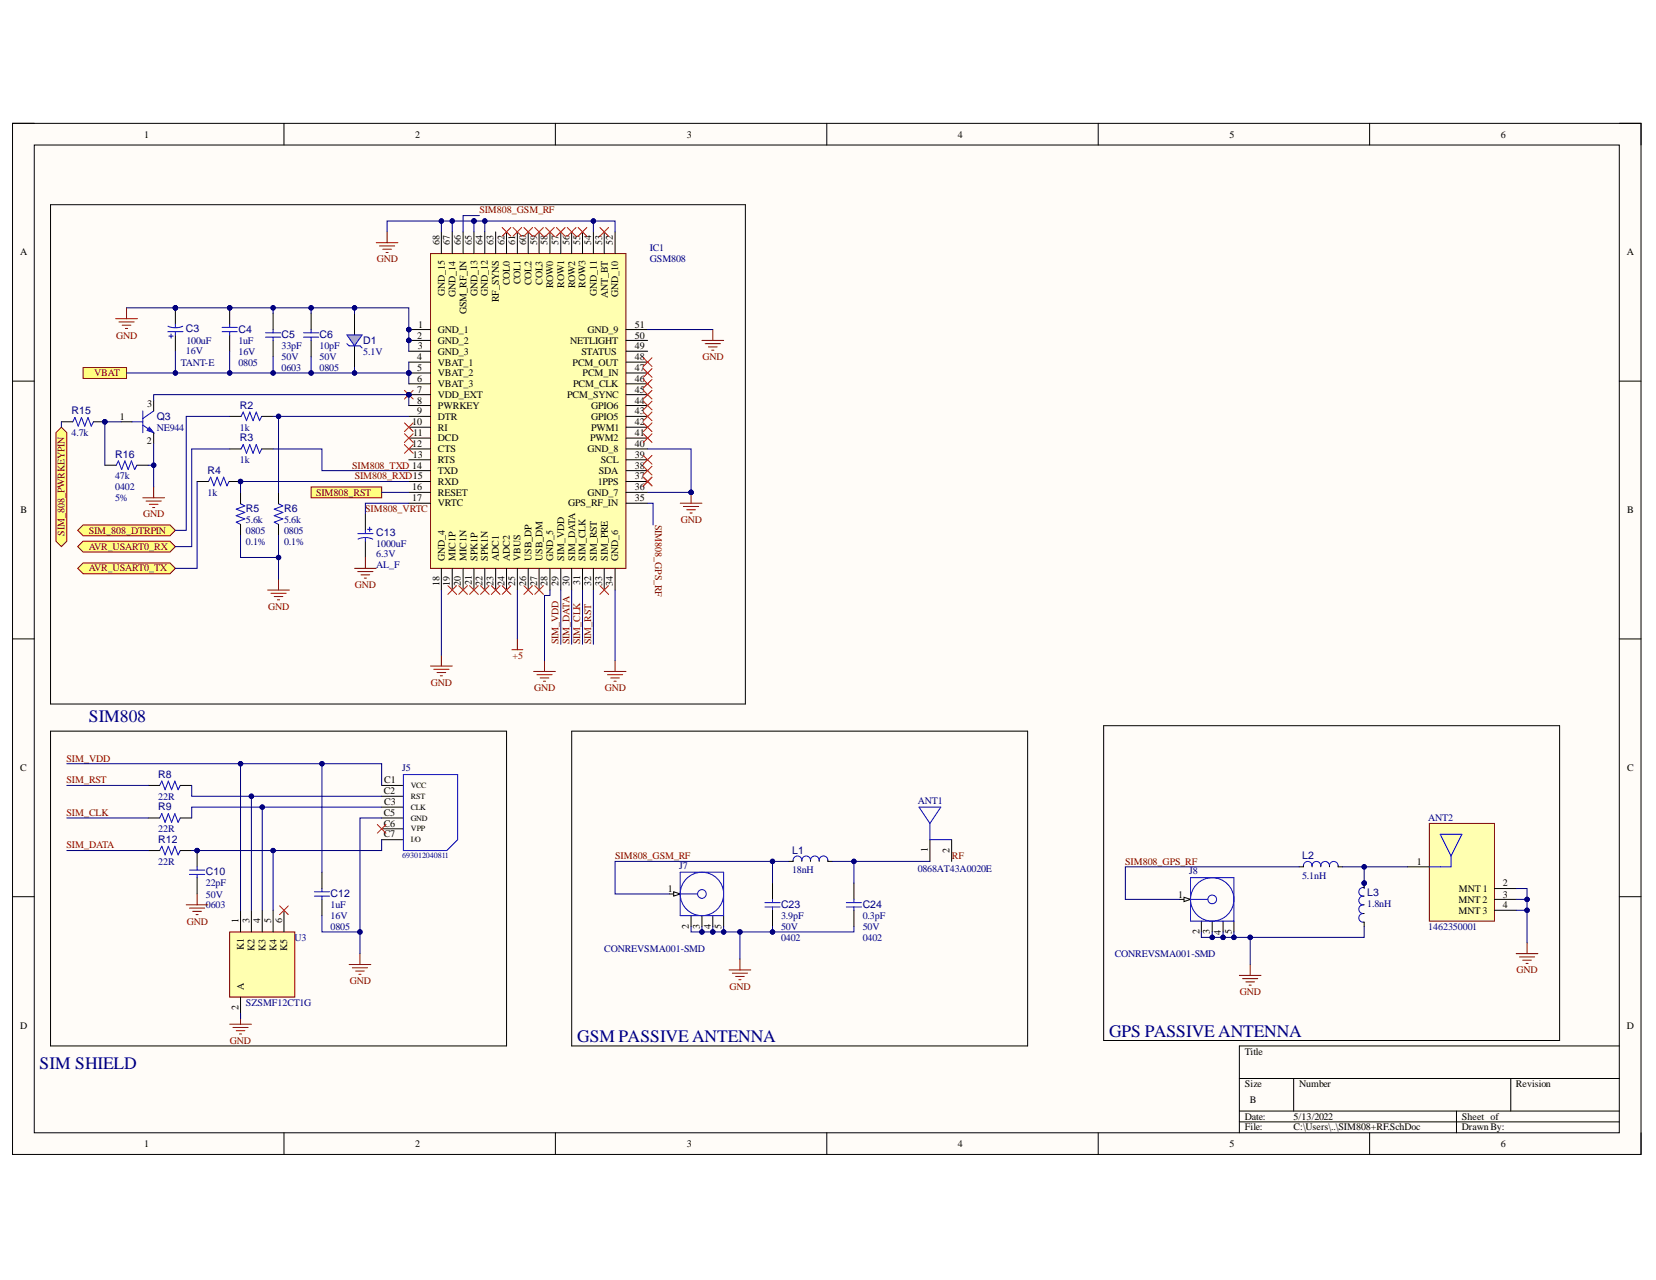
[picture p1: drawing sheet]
<svg xmlns="http://www.w3.org/2000/svg" width="279mm" height="216mm" viewBox="0 0 279 216" stroke-linecap="round" stroke-linejoin="round" font-family="sans-serif">
<defs><g id="words">
<g font-size="3" fill="#000080">
<text x="15" y="121.7">SIM808</text>
<text x="97.4" y="175.8">GSM PASSIVE ANTENNA</text>
<text x="187.1" y="174.9">GPS PASSIVE ANTENNA</text>
<text x="6.7" y="180.4">SIM SHIELD</text>
</g>
<g font-size="1.8" fill="#000080">
<text x="31.4" y="55.9">C3</text>
<text x="40.2" y="56.1">C4</text>
<text x="47.5" y="57">C5</text>
<text x="53.9" y="57">C6</text>
<text x="61.3" y="57.9">D1</text>
<text x="12.1" y="69.9">R15</text>
<text x="26.5" y="70.8">Q3</text>
<text x="40.5" y="68.9">R2</text>
<text x="19.4" y="77.2">R16</text>
<text x="40.5" y="74.4">R3</text>
<text x="35" y="79.9">R4</text>
<text x="41.5" y="86.4">R5</text>
<text x="47.9" y="86.4">R6</text>
<text x="63.5" y="90.4">C13</text>
<text x="26.7" y="131.2">R8</text>
<text x="26.7" y="136.7">R9</text>
<text x="26.7" y="142.2">R12</text>
<text x="34.7" y="147.7">C10</text>
<text x="133.6" y="144">L1</text>
<text x="219.7" y="144.9">L2</text>
<text x="55.8" y="151.3">C12</text>
<text x="131.8" y="153.2">C23</text>
<text x="145.6" y="153.2">C24</text>
<text x="230.7" y="151.1">L3</text>
</g>
<g font-size="1.7">
<text x="24.3" y="23.2">1</text>
<text x="70.1" y="23.2">2</text>
<text x="115.9" y="23.2">3</text>
<text x="161.6" y="23.2">4</text>
<text x="207.4" y="23.2">5</text>
<text x="253.2" y="23.2">6</text>
<text x="74.1" y="41.3" transform="rotate(-90 74.1 41.3)">68</text>
<text x="75.9" y="41.3" transform="rotate(-90 75.9 41.3)">67</text>
<text x="77.8" y="41.3" transform="rotate(-90 77.8 41.3)">66</text>
<text x="79.6" y="41.3" transform="rotate(-90 79.6 41.3)">65</text>
<text x="81.4" y="41.3" transform="rotate(-90 81.4 41.3)">64</text>
<text x="83.3" y="41.3" transform="rotate(-90 83.3 41.3)">63</text>
<text x="85.1" y="41.3" transform="rotate(-90 85.1 41.3)">62</text>
<text x="86.9" y="41.3" transform="rotate(-90 86.9 41.3)">61</text>
<text x="88.8" y="41.3" transform="rotate(-90 88.8 41.3)">60</text>
<text x="90.6" y="41.3" transform="rotate(-90 90.6 41.3)">59</text>
<text x="92.4" y="41.3" transform="rotate(-90 92.4 41.3)">58</text>
<text x="94.2" y="41.3" transform="rotate(-90 94.2 41.3)">57</text>
<text x="96.1" y="41.3" transform="rotate(-90 96.1 41.3)">56</text>
<text x="97.9" y="41.3" transform="rotate(-90 97.9 41.3)">55</text>
<text x="99.7" y="41.3" transform="rotate(-90 99.7 41.3)">54</text>
<text x="101.6" y="41.3" transform="rotate(-90 101.6 41.3)">53</text>
<text x="103.4" y="41.3" transform="rotate(-90 103.4 41.3)">52</text>
<text x="3.4" y="43.1">A</text>
<text x="87.8" y="48" transform="rotate(-90 87.8 48)">COL1</text>
<text x="274.5" y="43.1">A</text>
<text x="75.1" y="50" transform="rotate(-90 75.1 50)">GND_15</text>
<text x="76.8" y="50.1" transform="rotate(-90 76.8 50.1)">GND_14</text>
<text x="78.7" y="53" transform="rotate(-90 78.7 53)">GSM_RF_IN</text>
<text x="80.6" y="50" transform="rotate(-90 80.6 50)">GND_13</text>
<text x="82.3" y="50" transform="rotate(-90 82.3 50)">GND_12</text>
<text x="84.2" y="51" transform="rotate(-90 84.2 51)">RF_SYNS</text>
<text x="86" y="48.1" transform="rotate(-90 86 48.1)">COL0</text>
<text x="89.7" y="48.1" transform="rotate(-90 89.7 48.1)">COL2</text>
<text x="91.5" y="48.1" transform="rotate(-90 91.5 48.1)">COL3</text>
<text x="93.3" y="48.7" transform="rotate(-90 93.3 48.7)">ROW0</text>
<text x="95.2" y="48.6" transform="rotate(-90 95.2 48.6)">ROW1</text>
<text x="97" y="48.7" transform="rotate(-90 97 48.7)">ROW2</text>
<text x="98.8" y="48.6" transform="rotate(-90 98.8 48.6)">ROW3</text>
<text x="100.7" y="49.9" transform="rotate(-90 100.7 49.9)">GND_11</text>
<text x="102.5" y="50.3" transform="rotate(-90 102.5 50.3)">ANT_BT</text>
<text x="104.3" y="50.1" transform="rotate(-90 104.3 50.1)">GND_10</text>
<text x="70.4" y="57.1">2</text>
<text x="70.5" y="58.9">3</text>
<text x="70.6" y="55.2">1</text>
<text x="73.9" y="56.2">GND_1</text>
<text x="73.9" y="57.9">GND_2</text>
<text x="73.9" y="59.8">GND_3</text>
<text x="96.2" y="57.9">NETLIGHT</text>
<text x="98.1" y="59.8">STATUS</text>
<text x="99.1" y="56.2">GND_9</text>
<text x="107.1" y="58.9">49</text>
<text x="107.1" y="57.1">50</text>
<text x="107.1" y="55.2">51</text>
<text x="70.4" y="60.7">4</text>
<text x="70.4" y="62.6">5</text>
<text x="70.4" y="64.4">6</text>
<text x="73.9" y="61.7">VBAT_1</text>
<text x="73.9" y="63.4">VBAT_2</text>
<text x="73.9" y="65.3">VBAT_3</text>
<text x="96.6" y="61.7">PCM_OUT</text>
<text x="96.7" y="65.3">PCM_CLK</text>
<text x="98.3" y="63.4">PCM_IN</text>
<text x="107.1" y="64.4">46</text>
<text x="107.1" y="62.6">47</text>
<text x="107.1" y="60.7">48</text>
<text x="20.2" y="70.8">1</text>
<text x="24.9" y="68.6">3</text>
<text x="69.6" y="71.7">10</text>
<text x="70.4" y="66.2">7</text>
<text x="70.4" y="68.1">8</text>
<text x="70.4" y="69.9">9</text>
<text x="73.9" y="67.2">VDD_EXT</text>
<text x="73.9" y="68.9">PWRKEY</text>
<text x="73.9" y="70.8">DTR</text>
<text x="95.7" y="67.2">PCM_SYNC</text>
<text x="99.7" y="70.8">GPIO5</text>
<text x="99.7" y="68.9">GPIO6</text>
<text x="107.1" y="71.7">42</text>
<text x="107.1" y="69.9">43</text>
<text x="107.1" y="68.1">44</text>
<text x="107.1" y="66.2">45</text>
<text x="24.8" y="74.8">2</text>
<text x="69.6" y="75.4">12</text>
<text x="69.6" y="77.2">13</text>
<text x="69.7" y="73.6">11</text>
<text x="73.9" y="72.6">RI</text>
<text x="73.9" y="74.4">DCD</text>
<text x="73.9" y="76.3">CTS</text>
<text x="99.1" y="76.3">GND_8</text>
<text x="99.6" y="74.4">PWM2</text>
<text x="99.7" y="72.6">PWM1</text>
<text x="107.1" y="77.2">39</text>
<text x="107.1" y="75.4">40</text>
<text x="107.1" y="73.6">41</text>
<text x="69.6" y="82.7">16</text>
<text x="73.9" y="78.1">RTS</text>
<text x="73.9" y="79.9">TXD</text>
<text x="73.9" y="81.8">RXD</text>
<text x="73.9" y="83.6">RESET</text>
<text x="99.1" y="83.6">GND_7</text>
<text x="100.8" y="81.8">1PPS</text>
<text x="101" y="79.9">SDA</text>
<text x="101.3" y="78.1">SCL</text>
<text x="107.1" y="82.7">36</text>
<text x="107.1" y="80.8">37</text>
<text x="107.1" y="79.1">38</text>
<text x="3.5" y="86.6">B</text>
<text x="69.6" y="84.6">17</text>
<text x="73.9" y="85.4">VRTC</text>
<text x="95.9" y="85.4">GPS_RF_IN</text>
<text x="107.1" y="84.6">35</text>
<text x="274.5" y="86.6">B</text>
<text x="75.1" y="94.6" transform="rotate(-90 75.1 94.6)">GND_4</text>
<text x="76.8" y="94.6" transform="rotate(-90 76.8 94.6)">MIC1P</text>
<text x="78.7" y="94.6" transform="rotate(-90 78.7 94.6)">MIC1N</text>
<text x="80.6" y="94.6" transform="rotate(-90 80.6 94.6)">SPK1P</text>
<text x="82.3" y="94.6" transform="rotate(-90 82.3 94.6)">SPK1N</text>
<text x="84.2" y="94.6" transform="rotate(-90 84.2 94.6)">ADC1</text>
<text x="86" y="94.6" transform="rotate(-90 86 94.6)">ADC2</text>
<text x="87.8" y="94.6" transform="rotate(-90 87.8 94.6)">VBUS</text>
<text x="89.7" y="94.6" transform="rotate(-90 89.7 94.6)">USB_DP</text>
<text x="91.5" y="94.6" transform="rotate(-90 91.5 94.6)">USB_DM</text>
<text x="93.3" y="94.6" transform="rotate(-90 93.3 94.6)">GND_5</text>
<text x="95.2" y="94.6" transform="rotate(-90 95.2 94.6)">SIM_VDD</text>
<text x="97" y="94.6" transform="rotate(-90 97 94.6)">SIM_DATA</text>
<text x="98.8" y="94.6" transform="rotate(-90 98.8 94.6)">SIM_CLK</text>
<text x="100.7" y="94.6" transform="rotate(-90 100.7 94.6)">SIM_RST</text>
<text x="102.5" y="94.6" transform="rotate(-90 102.5 94.6)">SIM_PRE</text>
<text x="104.3" y="94.6" transform="rotate(-90 104.3 94.6)">GND_6</text>
<text x="74.1" y="98.9" transform="rotate(-90 74.1 98.9)">18</text>
<text x="75.9" y="98.9" transform="rotate(-90 75.9 98.9)">19</text>
<text x="77.8" y="98.9" transform="rotate(-90 77.8 98.9)">20</text>
<text x="79.6" y="98.8" transform="rotate(-90 79.6 98.8)">21</text>
<text x="81.4" y="98.9" transform="rotate(-90 81.4 98.9)">22</text>
<text x="83.3" y="98.8" transform="rotate(-90 83.3 98.8)">23</text>
<text x="85.1" y="98.9" transform="rotate(-90 85.1 98.9)">24</text>
<text x="86.9" y="98.8" transform="rotate(-90 86.9 98.8)">25</text>
<text x="88.8" y="98.9" transform="rotate(-90 88.8 98.9)">26</text>
<text x="90.6" y="98.9" transform="rotate(-90 90.6 98.9)">27</text>
<text x="92.4" y="98.9" transform="rotate(-90 92.4 98.9)">28</text>
<text x="94.2" y="98.9" transform="rotate(-90 94.2 98.9)">29</text>
<text x="96.1" y="98.9" transform="rotate(-90 96.1 98.9)">30</text>
<text x="97.9" y="98.8" transform="rotate(-90 97.9 98.8)">31</text>
<text x="99.7" y="98.9" transform="rotate(-90 99.7 98.9)">32</text>
<text x="101.6" y="98.8" transform="rotate(-90 101.6 98.8)">33</text>
<text x="103.4" y="98.9" transform="rotate(-90 103.4 98.9)">34</text>
<text x="3.4" y="130.1">C</text>
<text x="274.5" y="130.1">C</text>
<text x="64.7" y="134">C2</text>
<text x="64.7" y="137.6">C5</text>
<text x="64.8" y="132.1">C1</text>
<text x="64.8" y="135.8">C3</text>
<text x="64.7" y="139.5">C6</text>
<text x="64.7" y="141.2">C7</text>
<text x="156.5" y="143.7" transform="rotate(-90 156.5 143.7)">1</text>
<text x="160.2" y="143.9" transform="rotate(-90 160.2 143.9)">2</text>
<text x="239" y="145.9">1</text>
<text x="253.6" y="149.5">2</text>
<text x="40.2" y="155.7" transform="rotate(-90 40.2 155.7)">1</text>
<text x="42.1" y="155.7" transform="rotate(-90 42.1 155.7)">3</text>
<text x="43.9" y="155.7" transform="rotate(-90 43.9 155.7)">4</text>
<text x="45.7" y="155.7" transform="rotate(-90 45.7 155.7)">5</text>
<text x="47.6" y="155.7" transform="rotate(-90 47.6 155.7)">6</text>
<text x="112.7" y="150.5">1</text>
<text x="198.8" y="151.4">1</text>
<text x="246.1" y="152.2">MNT 2</text>
<text x="246.1" y="154.1">MNT 3</text>
<text x="246.1" y="150.5">MNT 1</text>
<text x="253.6" y="151.4">3</text>
<text x="253.6" y="153.2">4</text>
<text x="41.2" y="160.3" transform="rotate(-90 41.2 160.3)">K1</text>
<text x="42.9" y="160.4" transform="rotate(-90 42.9 160.4)">K2</text>
<text x="44.8" y="160.3" transform="rotate(-90 44.8 160.3)">K3</text>
<text x="46.7" y="160.4" transform="rotate(-90 46.7 160.4)">K4</text>
<text x="48.4" y="160.4" transform="rotate(-90 48.4 160.4)">K5</text>
<text x="116.2" y="156.7" transform="rotate(-90 116.2 156.7)">2</text>
<text x="118.1" y="156.6" transform="rotate(-90 118.1 156.6)">3</text>
<text x="119.9" y="156.7" transform="rotate(-90 119.9 156.7)">4</text>
<text x="121.7" y="156.6" transform="rotate(-90 121.7 156.6)">5</text>
<text x="202.4" y="157.6" transform="rotate(-90 202.4 157.6)">2</text>
<text x="204.1" y="157.6" transform="rotate(-90 204.1 157.6)">3</text>
<text x="206" y="157.6" transform="rotate(-90 206 157.6)">4</text>
<text x="207.8" y="157.6" transform="rotate(-90 207.8 157.6)">5</text>
<text x="41.2" y="166.9" transform="rotate(-90 41.2 166.9)">A</text>
<text x="3.4" y="173.5">D</text>
<text x="40.2" y="170.4" transform="rotate(-90 40.2 170.4)">2</text>
<text x="274.5" y="173.5">D</text>
<text x="210" y="177.9">Title</text>
<text x="210" y="183.4">Size</text>
<text x="219.2" y="183.4">Number</text>
<text x="255.8" y="183.4">Revision</text>
<text x="210" y="188.9">Date:</text>
<text x="210" y="190.7">File:</text>
<text x="210.9" y="186.1">B</text>
<text x="218.2" y="188.9">5/13/2022</text>
<text x="218.2" y="190.7">C:\Users\..\SIM808+RF.SchDoc</text>
<text x="246.6" y="188.9">Sheet of</text>
<text x="246.6" y="190.7">DrawnBy:</text>
<text x="24.3" y="193.5">1</text>
<text x="70.1" y="193.5">2</text>
<text x="115.9" y="193.5">3</text>
<text x="161.6" y="193.5">4</text>
<text x="207.4" y="193.5">5</text>
<text x="253.2" y="193.5">6</text>
</g>
<g font-size="1.7" fill="#800000">
<text x="80.9" y="36">SIM808_GSM_RF</text>
<text x="63.6" y="44.3">GND</text>
<text x="19.6" y="57.1">GND</text>
<text x="15.9" y="63.4">VBAT</text>
<text x="118.5" y="60.7">GND</text>
<text x="53.3" y="83.6">SIM808_RST</text>
<text x="59.4" y="79.1">SIM808_TXD 14</text>
<text x="59.8" y="80.8">SIM808_RXD15</text>
<text x="24.2" y="87.3">GND</text>
<text x="61.6" y="86.3">SIM808_VRTC</text>
<text x="110.6" y="88.5" transform="rotate(90 110.6 88.5)">SIM808_GPS_RF</text>
<text x="114.9" y="88.2">GND</text>
<text x="10.9" y="90.4" transform="rotate(-90 10.9 90.4)">SIM_808_PWRKEYPIN</text>
<text x="15" y="90.1">SIM_808_DTRPIN</text>
<text x="15" y="92.8">AVR_USART0_RX</text>
<text x="15" y="96.4">AVR_USART0_TX</text>
<text x="59.8" y="99.2">GND</text>
<text x="45.2" y="102.8">GND</text>
<text x="86.5" y="111.1">+5</text>
<text x="94.2" y="108.6" transform="rotate(-90 94.2 108.6)">SIM_VDD</text>
<text x="96.1" y="108.6" transform="rotate(-90 96.1 108.6)">SIM_DATA</text>
<text x="97.9" y="108.6" transform="rotate(-90 97.9 108.6)">SIM_CLK</text>
<text x="99.7" y="108.6" transform="rotate(-90 99.7 108.6)">SIM_RST</text>
<text x="72.7" y="115.6">GND</text>
<text x="90.1" y="116.6">GND</text>
<text x="102" y="116.6">GND</text>
<text x="11.2" y="128.5">SIM_VDD</text>
<text x="11.2" y="132.1">SIM_RST</text>
<text x="11.2" y="137.6">SIM_CLK</text>
<text x="11.2" y="143.1">SIM_DATA</text>
<text x="103.8" y="145">SIM808_GSM_RF</text>
<text x="160.6" y="145">RF</text>
<text x="189.8" y="145.9">SIM808_GPS_RF</text>
<text x="31.5" y="155.9">GND</text>
<text x="59" y="166">GND</text>
<text x="123.1" y="166.9">GND</text>
<text x="209.2" y="167.9">GND</text>
<text x="255.9" y="164.1">GND</text>
<text x="38.8" y="176.1">GND</text>
</g>
<g font-size="1.7" fill="#000080">
<text x="109.6" y="42.4">IC1</text>
<text x="109.6" y="44.3">GSM808</text>
<text x="31.4" y="59.6">16V</text>
<text x="31.4" y="57.9">100uF</text>
<text x="40.2" y="57.9">1uF</text>
<text x="40.2" y="59.8">16V</text>
<text x="47.5" y="58.9">33pF</text>
<text x="53.9" y="58.9">10pF</text>
<text x="61.3" y="59.8">5.1V</text>
<text x="30.5" y="61.7">TANT-E</text>
<text x="40.2" y="61.7">0805</text>
<text x="47.5" y="60.7">50V</text>
<text x="47.5" y="62.6">0603</text>
<text x="53.9" y="60.7">50V</text>
<text x="53.9" y="62.6">0805</text>
<text x="12.1" y="73.6">4.7k</text>
<text x="26.5" y="72.6">NE944</text>
<text x="40.5" y="72.6">1k</text>
<text x="19.4" y="80.8">47k</text>
<text x="19.4" y="82.7">0402</text>
<text x="35" y="83.6">1k</text>
<text x="40.5" y="78.1">1k</text>
<text x="19.4" y="84.6">5%</text>
<text x="41.5" y="88.3">5.6k</text>
<text x="47.9" y="88.3">5.6k</text>
<text x="41.5" y="90.1">0805</text>
<text x="41.5" y="91.9">0.1%</text>
<text x="47.9" y="90.1">0805</text>
<text x="47.9" y="91.9">0.1%</text>
<text x="63.5" y="92.2">1000uF</text>
<text x="63.5" y="94">6.3V</text>
<text x="63.5" y="95.9">AL_F</text>
<text x="67.9" y="130.1">J5</text>
<text x="26.7" y="134.9">22R</text>
<text x="154.9" y="135.6">ANT1</text>
<text x="26.7" y="140.4">22R</text>
<text x="241" y="138.5">ANT2</text>
<text x="26.7" y="145.9">22R</text>
<text x="34.7" y="149.5">22pF</text>
<text x="114.6" y="146.6">J7</text>
<text x="133.6" y="147.3">18nH</text>
<text x="154.9" y="147.2">0868AT43A0020E</text>
<text x="200.7" y="147.5">J8</text>
<text x="219.7" y="148.3">5.1nH</text>
<text x="34.7" y="151.4">50V</text>
<text x="34.7" y="153.2">0603</text>
<text x="55.8" y="153.2">1uF</text>
<text x="55.8" y="155">16V</text>
<text x="131.8" y="155">3.9pF</text>
<text x="145.6" y="155">0.3pF</text>
<text x="230.7" y="153">1.8nH</text>
<text x="49.7" y="158.6">U3</text>
<text x="55.8" y="156.9">0805</text>
<text x="101.9" y="160.5">CONREVSMA001-SMD</text>
<text x="131.8" y="156.9">50V</text>
<text x="131.8" y="158.6">0402</text>
<text x="145.6" y="156.9">50V</text>
<text x="145.6" y="158.6">0402</text>
<text x="188.1" y="161.4">CONREVSMA001-SMD</text>
<text x="241" y="156.9">1462350001</text>
<text x="41.5" y="169.6">SZSMF12CT1G</text>
</g>
<g font-size="1.4">
<text x="69.3" y="133">VCC</text>
<text x="69.3" y="134.7">RST</text>
<text x="69.3" y="136.6">CLK</text>
<text x="69.3" y="138.5">GND</text>
<text x="69.3" y="140.2">VPP</text>
<text x="69.3" y="142.1">I/O</text>
</g>
<text font-size="1.4" fill="#000080" x="67.9" y="144.8">693012040811</text>
</g></defs>
<path d="M2.1 20.8h274.8v173.9h-274.8z" fill-rule="evenodd" fill="#fffcf8"/>
<path d="M2.1 20.8h274.8v173.9h-274.8z" fill="none" stroke="#000" stroke-width=".17"/>
<path d="M5.8 24.5h267.4v166.6h-267.4z" fill-rule="evenodd" fill="#fffcf8"/>
<g fill="none" stroke="#000" stroke-width=".17">
<path d="M2.1 20.8h3.7M5.8 24.5h267.4v166.6h-267.4zM47.9 20.8v3.7M93.7 20.8v3.7M139.5 20.8v3.7M185.3 20.8v3.7M231.1 20.8v3.7M273.2 20.8h3.7v3.7M2.1 64.3h3.7M273.2 64.3h3.7M2.1 107.8h3.7M273.2 107.8h3.7"/>
<path d="M2.1 151.2h3.7M273.2 151.2h3.7M273.2 176.4h-64.1v14.7M47.9 191.1v3.6M93.7 191.1v3.6M139.5 191.1v3.6M185.3 191.1v3.6M209.1 181.9h64.1M209.1 187.4h64.1M209.1 189.2h64.1M218.3 181.9v5.5M231.1 191.1v3.6"/>
<path d="M245.7 187.4v3.7M254.9 181.9v5.5M276.9 191.1v3.6"/>
</g>
<circle cx="69" cy="55.6" r=".36" fill="#000080"/>
<circle cx="69" cy="55.6" r=".36" fill="none" stroke="#000080" stroke-width=".17"/>
<circle cx="69" cy="57.4" r=".37" fill="#000080"/>
<circle cx="69" cy="57.4" r=".37" fill="none" stroke="#000080" stroke-width=".17"/>
<circle cx="69" cy="62.9" r=".37" fill="#000080"/>
<circle cx="69" cy="62.9" r=".37" fill="none" stroke="#000080" stroke-width=".17"/>
<circle cx="69" cy="66.6" r=".37" fill="#000080"/>
<circle cx="69" cy="66.6" r=".37" fill="none" stroke="#000080" stroke-width=".17"/>
<path d="M72.6 42.8h33v53.1h-33z" fill-rule="evenodd" fill="#ffffb0"/>
<path d="M72.6 42.8h33v53.1h-33z" fill="none" stroke="#800000" stroke-width=".17"/>
<path d="M69 55.6h3.6" fill="none" stroke="#000" stroke-width=".17"/>
<circle cx="69" cy="55.6" r=".36" fill="#000080"/>
<circle cx="69" cy="55.6" r=".36" fill="none" stroke="#000080" stroke-width=".17"/>
<path d="M69 57.4h3.6" fill="none" stroke="#000" stroke-width=".17"/>
<circle cx="69" cy="57.4" r=".37" fill="#000080"/>
<circle cx="69" cy="57.4" r=".37" fill="none" stroke="#000080" stroke-width=".17"/>
<path d="M69 59.2h3.6M69 61.1h3.6M69 62.9h3.6" fill="none" stroke="#000" stroke-width=".17"/>
<circle cx="69" cy="62.9" r=".37" fill="#000080"/>
<circle cx="69" cy="62.9" r=".37" fill="none" stroke="#000080" stroke-width=".17"/>
<path d="M69 64.7h3.6M69 66.6h3.6" fill="none" stroke="#000" stroke-width=".17"/>
<circle cx="69" cy="66.6" r=".37" fill="#000080"/>
<circle cx="69" cy="66.6" r=".37" fill="none" stroke="#000080" stroke-width=".17"/>
<g fill="none" stroke="#000" stroke-width=".17">
<path d="M74.5 39.1v3.7M76.3 39.1v3.7M78.1 39.1v3.7M80 39.1v3.7M81.8 39.1v3.7M83.6 39.1v3.7M85.5 39.1v3.7M87.3 39.1v3.7M89.1 39.1v3.7M91 39.1v3.7M92.8 39.1v3.7M94.6 39.1v3.7"/>
<path d="M96.4 39.1v3.7M98.3 39.1v3.7M100.1 39.1v3.7M101.9 39.1v3.7M103.8 39.1v3.7M105.6 59.2h3.7M105.6 57.4h3.7M105.6 55.6h3.7M69 68.4h3.6M69 70.2h3.6M69 72.1h3.6M69 73.9h3.6"/>
<path d="M69 75.7h3.6M69 77.6h3.6M69 79.4h3.6M105.6 68.4h3.7M105.6 70.2h3.7M105.6 72.1h3.7M105.6 73.9h3.7M105.6 75.7h3.7M105.6 77.6h3.7M105.6 79.4h3.7M105.6 66.6h3.7M105.6 64.7h3.7"/>
<path d="M105.6 62.9h3.7M105.6 61.1h3.7M69 81.2h3.6M69 83h3.6M69 84.9h3.6M74.5 95.9v3.6M76.3 95.9v3.6M78.1 95.9v3.6M80 95.9v3.6M81.8 95.9v3.6M83.6 95.9v3.6M85.5 95.9v3.6"/>
<path d="M87.3 95.9v3.6M89.1 95.9v3.6M91 95.9v3.6M92.8 95.9v3.6M94.6 95.9v3.6M96.4 95.9v3.6M98.3 95.9v3.6M100.1 95.9v3.6M101.9 95.9v3.6M103.8 95.9v3.6M105.6 81.2h3.7M105.6 83h3.7"/>
<path d="M105.6 84.9h3.7"/>
</g>
<path d="M118.4 57.4h3.7M119 58h2.5M119.5 58.5h1.5M120.1 59.1h.3M120.3 55.6v1.8M114.8 84.9h3.6M115.3 85.4h2.6M115.9 86h1.4M116.4 86.5h.4M116.6 83v1.9" fill="none" stroke="#800000" stroke-width=".17"/>
<circle cx="116.6" cy="83" r=".37" fill="#000080"/>
<circle cx="116.6" cy="83" r=".37" fill="none" stroke="#000080" stroke-width=".17"/>
<g fill="none" stroke="#800000" stroke-width=".17">
<path d="M65.3 39.1v1.8M19.5 53.8h3.7M20.1 54.3h2.5M20.6 54.9h1.5M21.2 55.4h.3M21.3 51.9v1.9M63.5 40.9h3.6M64 41.5h2.6M64.6 42h1.4M65.1 42.6h.4M72.6 112.3h3.7M73.2 112.9h2.6"/>
<path d="M73.7 113.4h1.5M74.3 114h.4M74.5 110.5v1.8M101.9 113.3h3.7M102.5 113.8h2.6M103 114.4h1.5M103.6 114.9h.4M103.8 111.4v1.9"/>
</g>
<circle cx="29.6" cy="51.9" r=".37" fill="#000080"/>
<circle cx="29.6" cy="51.9" r=".37" fill="none" stroke="#000080" stroke-width=".17"/>
<path d="M29.6 51.9v2.8M29.6 56.5v2.7" fill="none" stroke="#000" stroke-width=".17"/>
<circle cx="29.6" cy="51.9" r=".37" fill="#000080"/>
<circle cx="29.6" cy="51.9" r=".37" fill="none" stroke="#000080" stroke-width=".17"/>
<path d="M28.3 56h2.6M28.3 55a2.93 2.93 0 0 0 2.5 0M28.5 56.7h.7M28.9 56.3v.7M29.6 54.7v.5M29.6 56v.5" fill="none" stroke="#00f" stroke-width=".17"/>
<circle cx="38.8" cy="51.9" r=".37" fill="#000080"/>
<circle cx="38.8" cy="51.9" r=".37" fill="none" stroke="#000080" stroke-width=".17"/>
<path d="M38.7 51.9v2.8M38.7 56.5v2.7" fill="none" stroke="#000" stroke-width=".17"/>
<path d="M37.5 55.2h2.5M37.5 56h2.5M38.7 54.7v.5M38.7 56v.5" fill="none" stroke="#00f" stroke-width=".17"/>
<circle cx="38.8" cy="51.9" r=".37" fill="#000080"/>
<circle cx="38.8" cy="51.9" r=".37" fill="none" stroke="#000080" stroke-width=".17"/>
<path d="M59.8 52.8v3.7M59.8 58.3v3.7" fill="none" stroke="#000" stroke-width=".17"/>
<path d="M58.5 56.5h2.6l-1.3 1.8z" fill="#b0afc5"/>
<path d="M44.8 56.1h2.6M44.8 56.9h2.6M46.1 55.6v.5M46.1 56.9v.5M51.2 56.1h2.6M51.2 56.9h2.6M52.5 55.6v.5M52.5 56.9v.5M58.5 56.5h2.6l-1.3 1.8zM58.5 58l.4 .3h1.8l.4 .4M40.7 75.7l.3-.7 .6 1.5 .5-1.5 .6 1.5 .5-1.5 .6 1.5 .4-.8" fill="none" stroke="#00f" stroke-width=".17"/>
<path d="M46.1 52.8v2.8M46.1 57.4v2.8M52.5 52.8v2.8M52.5 57.4v2.8M38.7 75.7h2M44.2 75.7h1.9" fill="none" stroke="#000" stroke-width=".17"/>
<path d="M86.4 109.6h1.8M87.3 107.8v1.8" fill="none" stroke="#800000" stroke-width=".17"/>
<circle cx="40.6" cy="81.2" r=".37" fill="#000080"/>
<circle cx="40.6" cy="81.2" r=".37" fill="none" stroke="#000080" stroke-width=".17"/>
<path d="M35.2 81.2l.3-.7 .6 1.5 .5-1.5 .6 1.5 .5-1.5 .6 1.5 .4-.8" fill="none" stroke="#00f" stroke-width=".17"/>
<path d="M33.3 81.2h1.9M38.7 81.2h1.9" fill="none" stroke="#000" stroke-width=".17"/>
<circle cx="40.6" cy="81.2" r=".37" fill="#000080"/>
<circle cx="40.6" cy="81.2" r=".37" fill="none" stroke="#000080" stroke-width=".17"/>
<path d="M40.7 70.2l.3-.7 .6 1.5 .5-1.5 .6 1.5 .5-1.5 .6 1.5 .4-.8M40.6 85l.7 .3-1.5 .6 1.5 .5-1.5 .6 1.5 .5-1.5 .6 .8 .4M47 85l.7 .3-1.4 .6 1.4 .5-1.4 .6 1.4 .5-1.4 .6 .7 .4" fill="none" stroke="#00f" stroke-width=".17"/>
<path d="M38.7 70.2h2M44.2 70.2h1.9M40.6 83v2M40.6 88.5v1.9M47 83v2M47 88.5v1.9" fill="none" stroke="#000" stroke-width=".17"/>
<path d="M45.2 99.5h3.6M47 97.7v1.8M45.7 100.1h2.6M46.3 100.6h1.4M46.8 101.2h.4M90 113.3h3.7M90.6 113.8h2.6M91.1 114.4h1.5M91.7 114.9h.4M91.9 111.4v1.9" fill="none" stroke="#800000" stroke-width=".17"/>
<path d="M68.2 65.8l1.5 1.5M69.7 65.8l-1.5 1.5" fill="none" stroke="#f00" stroke-width=".17"/>
<circle cx="69" cy="66.6" r=".37" fill="#000080"/>
<circle cx="69" cy="66.6" r=".37" fill="none" stroke="#000080" stroke-width=".17"/>
<g fill="none" stroke="#f00" stroke-width=".17">
<path d="M84.7 38.4l1.5 1.4M86.2 38.4l-1.5 1.4M86.6 38.4l1.4 1.4M88 38.4l-1.4 1.4M88.4 38.4l1.5 1.4M89.9 38.4l-1.5 1.4M90.2 38.4l1.5 1.4M91.7 38.4l-1.5 1.4M92.1 38.4l1.4 1.4M93.5 38.4l-1.4 1.4M93.9 38.4l1.5 1.4M95.4 38.4l-1.5 1.4"/>
<path d="M95.7 38.4l1.5 1.4M97.2 38.4l-1.5 1.4M97.5 38.4l1.5 1.4M99 38.4l-1.5 1.4M101.2 38.4l1.5 1.4M102.7 38.4l-1.5 1.4M68.2 75l1.5 1.5M68.2 73.2l1.5 1.4M68.2 71.3l1.5 1.5M69.7 75l-1.5 1.5M69.7 73.2l-1.5 1.4M69.7 71.3l-1.5 1.5"/>
<path d="M108.5 60.3l1.5 1.5M108.5 62.2l1.5 1.4M108.5 64l1.5 1.5M108.5 65.8l1.5 1.5M108.5 67.7l1.5 1.4M108.5 69.5l1.5 1.5M108.5 71.3l1.5 1.5M108.5 73.2l1.5 1.4M108.5 76.8l1.5 1.5M108.5 78.7l1.5 1.4M110 60.3l-1.5 1.5M110 62.2l-1.5 1.4"/>
<path d="M110 64l-1.5 1.5M110 65.8l-1.5 1.5M110 67.7l-1.5 1.4M110 69.5l-1.5 1.5M110 71.3l-1.5 1.5M110 73.2l-1.5 1.4M110 76.8l-1.5 1.5M110 78.7l-1.5 1.4M75.6 98.8l1.4 1.5M77 98.8l-1.4 1.5M77.4 98.8l1.5 1.5M78.9 98.8l-1.5 1.5"/>
<path d="M79.2 98.8l1.5 1.5M80.7 98.8l-1.5 1.5M81.1 98.8l1.4 1.5M82.5 98.8l-1.4 1.5M82.9 98.8l1.5 1.5M84.4 98.8l-1.5 1.5M84.7 98.8l1.5 1.5M86.2 98.8l-1.5 1.5M88.4 98.8l1.5 1.5M89.9 98.8l-1.5 1.5M90.2 98.8l1.5 1.5M91.7 98.8l-1.5 1.5"/>
<path d="M101.2 98.8l1.5 1.5M102.7 98.8l-1.5 1.5M108.5 80.5l1.5 1.5M110 80.5l-1.5 1.5"/>
</g>
<path d="M8.5 34.5h117.3v84.2h-117.3z" fill="none" stroke="#000" stroke-width=".17"/>
<path d="M14 62h7.3v1.8h-7.3z" fill-rule="evenodd" fill="#ffff80"/>
<path d="M14 62h7.3v1.8h-7.3z" fill="none" stroke="#800000" stroke-width=".17"/>
<path d="M13.1 89.5l.9-1h14.7l.9 1-.9 .9h-14.7z" fill-rule="evenodd" fill="#ffff80"/>
<path d="M13.1 89.5l.9-1h14.7l.9 1-.9 .9h-14.7z" fill="none" stroke="#800000" stroke-width=".17"/>
<path d="M13.1 92.2l.9-.9h14.7l.9 .9-.9 .9h-14.7z" fill-rule="evenodd" fill="#ffff80"/>
<path d="M13.1 92.2l.9-.9h14.7l.9 .9-.9 .9h-14.7z" fill="none" stroke="#800000" stroke-width=".17"/>
<path d="M13.1 95.9l.9-.9h14.7l.9 .9-.9 .9h-14.7z" fill-rule="evenodd" fill="#ffff80"/>
<path d="M13.1 95.9l.9-.9h14.7l.9 .9-.9 .9h-14.7zM58.9 162.7h3.7M59.4 163.2h2.6M60 163.8h1.5M60.5 164.3h.4M60.7 160.9v1.8" fill="none" stroke="#800000" stroke-width=".17"/>
<path d="M25 132.5h1.9M25 138h1.9M30.4 132.5h1.9M30.4 138h1.9M64.4 132.5h3.7M64.4 134.3h3.7M64.4 136.1h3.7M64.4 138h3.7M64.4 139.8h3.7M25 143.5h1.9M30.4 143.5h1.9M64.4 141.6h3.7" fill="none" stroke="#000" stroke-width=".17"/>
<path d="M26.9 132.5l.4-.8 .6 1.5 .5-1.5 .5 1.5 .6-1.5 .5 1.5 .4-.7M26.9 138l.4-.8 .6 1.5 .5-1.5 .5 1.5 .6-1.5 .5 1.5 .4-.7M68.1 130.6h9.1v11l-1.8 1.9h-7.3zM26.9 143.5l.4-.8 .6 1.5 .5-1.5 .5 1.5 .6-1.5 .5 1.5 .4-.7" fill="none" stroke="#00f" stroke-width=".17"/>
<circle cx="33.3" cy="143.5" r=".36" fill="#000080"/>
<circle cx="33.3" cy="143.5" r=".36" fill="none" stroke="#000080" stroke-width=".17"/>
<path d="M33.3 143.5v2.7" fill="none" stroke="#000" stroke-width=".17"/>
<circle cx="33.3" cy="143.5" r=".36" fill="#000080"/>
<circle cx="33.3" cy="143.5" r=".36" fill="none" stroke="#000080" stroke-width=".17"/>
<path d="M32 147.5h2.5M32 146.8h2.5M33.3 146.2v.6M33.3 147.5v.5" fill="none" stroke="#00f" stroke-width=".17"/>
<path d="M33.3 148v2.8" fill="none" stroke="#000" stroke-width=".17"/>
<path d="M38.7 157.2h11v11h-11z" fill-rule="evenodd" fill="#ffffb0"/>
<path d="M31.4 152.6h3.7M32 153.2h2.5M32.5 153.7h1.5M33.1 154.3h.3M33.3 150.8v1.8M38.7 157.2h11v11h-11zM38.8 172.8h3.6M39.3 173.3h2.6M39.9 173.9h1.4M40.4 174.4h.4M40.6 170.9v1.9" fill="none" stroke="#800000" stroke-width=".17"/>
<path d="M8.5 123.3h77v53.1h-77zM40.6 153.5v3.7M42.4 153.5v3.7M44.2 153.5v3.7M46.1 153.5v3.7M47.9 153.5v3.7M54.3 147.1v2.8M54.3 151.7v2.7M40.6 168.2v3.6" fill="none" stroke="#000" stroke-width=".17"/>
<path d="M63.7 139.1l1.4 1.4M65.1 139.1l-1.4 1.4M47.2 152.8l1.4 1.5M48.6 152.8l-1.4 1.5" fill="none" stroke="#f00" stroke-width=".17"/>
<path d="M22.3 71.1h1.8M24.1 71.7l1.8 1.3M24.1 69.3v3.7M25.9 69.3l-1.8 1.3M53 150.4h2.6M53 151.2h2.6M54.3 149.9v.5M54.3 151.2v.5" fill="none" stroke="#00f" stroke-width=".17"/>
<path d="M25.2 72.1l.7 .9-1.1-.4z" fill="#00f"/>
<path d="M25.2 72.1l.7 .9-1.1-.4z" fill="none" stroke="#00f" stroke-width=".17"/>
<path d="M20.4 71.1h1.9M25.9 67.5v1.8M25.9 73v1.8" fill="none" stroke="#000" stroke-width=".17"/>
<circle cx="17.7" cy="71.1" r=".37" fill="#000080"/>
<circle cx="17.7" cy="71.1" r=".37" fill="none" stroke="#000080" stroke-width=".17"/>
<path d="M12.3 71.1l.3-.7 .6 1.5 .5-1.5 .6 1.5 .5-1.5 .6 1.5 .4-.8" fill="none" stroke="#00f" stroke-width=".17"/>
<path d="M10.4 71.1h1.9M15.8 71.1h1.9" fill="none" stroke="#000" stroke-width=".17"/>
<circle cx="17.7" cy="71.1" r=".37" fill="#000080"/>
<circle cx="17.7" cy="71.1" r=".37" fill="none" stroke="#000080" stroke-width=".17"/>
<path d="M19.6 78.5l.4-.8 .5 1.5 .6-1.5 .5 1.5 .6-1.5 .5 1.5 .4-.7" fill="none" stroke="#00f" stroke-width=".17"/>
<path d="M17.7 78.5h1.9M23.1 78.5h1.9" fill="none" stroke="#000" stroke-width=".17"/>
<path d="M9.4 73l1-.9 .9 .9v18.3l-.9 .9-1-.9z" fill-rule="evenodd" fill="#ffff80"/>
<path d="M9.4 73l1-.9 .9 .9v18.3l-.9 .9-1-.9zM24.1 84h3.7M24.6 84.5h2.6M25.2 85.1h1.5M25.7 85.6h.4M25.9 82.1v1.9" fill="none" stroke="#800000" stroke-width=".17"/>
<path d="M52.5 82.1h11.9v1.9h-11.9z" fill-rule="evenodd" fill="#ffff80"/>
<path d="M52.5 82.1h11.9v1.9h-11.9zM59.8 95.9h3.7M60.4 96.4h2.5M60.9 97h1.5M61.5 97.5h.3M61.6 94v1.9" fill="none" stroke="#800000" stroke-width=".17"/>
<path d="M61.6 86.7v2.8M61.6 91.3v2.7M112.9 150.8h1.9M122.1 154.4v1.9" fill="none" stroke="#000" stroke-width=".17"/>
<g fill="none" stroke="#00f" stroke-width=".17">
<path d="M60.4 90h2.5M60.4 90.9a2.89 2.89 0 0 1 2.5 0M61.6 89.5v.5M61.6 90.7v.6M62 89.3h.7M62.4 88.9v.7"/>
<circle cx="118.4" cy="150.8" r="3.7"/>
<circle cx="118.4" cy="150.8" r=".73"/>
</g>
<path d="M113.7 150.4l1.1 .4-1.1 .4z" fill="#f8fcff"/>
<g fill="none" stroke="#000" stroke-width=".17">
<path d="M96.5 123.3h76.9v53.1h-76.9zM113.7 150.4l1.1 .4-1.1 .4zM116.6 154.4v1.9M118.4 154.4v1.9M120.3 154.4v1.9M130.3 149v2.7M130.3 153.5v2.8M133.8 145.1v.2h-.7M135.3 145.1v.2M136.7 145.1v.2M138.2 145.1v.2M139.7 145.1v.2h.7"/>
<path d="M144.1 149v2.7M144.1 153.5v2.8M156.9 141.6v3.7M160.6 141.6v3.7"/>
</g>
<g fill="none" stroke="#00f" stroke-width=".17">
<path d="M155.1 136.1h3.6l-1.8 2.8zM156.9 138.9v2.7h3.7M114.8 147.1h7.3v7.3h-7.3zM114.8 150.8h2.9M129.1 153h2.5M129.1 152.2h2.5M130.3 151.7v.5M130.3 153v.5M133.8 145.1a.73 .73 0 0 1 .7-.7 .73 .73 0 0 1 .8 .7 .73 .73 0 0 1 .7-.7 .73 .73 0 0 1 .7 .7 .73 .73 0 0 1 .8-.7 .73 .73 0 0 1 .7 .7 .73 .73 0 0 1 .7-.7 .73 .73 0 0 1 .8 .7M142.8 153h2.6M142.8 152.2h2.6M144.1 151.7v.5"/>
<path d="M144.1 153v.5"/>
</g>
<path d="M123 163.6h3.7M123.6 164.2h2.5M124.1 164.7h1.5M124.7 165.2h.3M124.8 161.8v1.8" fill="none" stroke="#800000" stroke-width=".17"/>
<path d="M241.2 138.9h11v16.5h-11z" fill-rule="evenodd" fill="#ffffb0"/>
<path d="M241.2 138.9h11v16.5h-11z" fill="none" stroke="#800000" stroke-width=".17"/>
<g fill="none" stroke="#00f" stroke-width=".17">
<path d="M243 140.7h3.7l-1.9 3.7zM244.8 144.4v1.8h-3.6"/>
<circle cx="204.5" cy="151.7" r="3.7"/>
<circle cx="204.5" cy="151.7" r=".73"/>
</g>
<path d="M199 151.7h1.9M208.2 155.4v1.8M237.5 146.2h3.7M252.2 149.9h3.6M252.2 151.7h3.6M252.2 153.5h3.6" fill="none" stroke="#000" stroke-width=".17"/>
<path d="M199.8 151.3l1.1 .4-1.1 .4z" fill="#f8fcff"/>
<path d="M186.2 122.4h76.9v53.1h-76.9zM199.8 151.3l1.1 .4-1.1 .4zM202.7 155.4v1.8M204.5 155.4v1.8M206.4 155.4v1.8M219.9 146v.2h-.7M221.4 146v.2M222.8 146v.2M224.3 146v.2M225.8 146v.2h.7" fill="none" stroke="#000" stroke-width=".17"/>
<path d="M200.9 148h7.3v7.4h-7.3zM200.9 151.7h2.9M219.9 146a.73 .73 0 0 1 .7-.7 .73 .73 0 0 1 .8 .7 .73 .73 0 0 1 .7-.7 .73 .73 0 0 1 .7 .7 .73 .73 0 0 1 .8-.7 .73 .73 0 0 1 .7 .7 .73 .73 0 0 1 .7-.7 .73 .73 0 0 1 .8 .7" fill="none" stroke="#00f" stroke-width=".17"/>
<path d="M257.6 159v1.9M209.1 164.5h3.7M209.7 165.1h2.5M210.2 165.6h1.5M210.8 166.2h.3M210.9 162.7v1.8M255.8 160.9h3.7M256.4 161.4h2.5M256.9 162h1.5M257.5 162.5h.3" fill="none" stroke="#800000" stroke-width=".17"/>
<circle cx="230.2" cy="149" r=".36" fill="#000080"/>
<circle cx="230.2" cy="149" r=".36" fill="none" stroke="#000080" stroke-width=".17"/>
<path d="M230 149.7a.73 .73 0 0 0-.7 .7 .73 .73 0 0 0 .7 .8 .73 .73 0 0 0-.7 .7 .73 .73 0 0 0 .7 .7 .73 .73 0 0 0-.7 .8 .73 .73 0 0 0 .7 .7 .73 .73 0 0 0-.7 .7 .73 .73 0 0 0 .7 .7" fill="none" stroke="#00f" stroke-width=".17"/>
<path d="M230.2 149v.7M230.2 155.5v.8" fill="none" stroke="#000" stroke-width=".17"/>
<circle cx="230.2" cy="149" r=".36" fill="#000080"/>
<g fill="none" stroke="#000080" stroke-width=".17">
<path d="M109.3 55.6h11M109.3 75.7h7.3v7.3"/>
<circle cx="230.2" cy="149" r=".36"/>
</g>
<path d="M230 155.5h.2M230 154.1h.2M230 152.6h.2M230 151.2h.2M230 149.7h.2" fill="none" stroke="#000" stroke-width=".17"/>
<circle cx="116.6" cy="83" r=".37" fill="#000080"/>
<g fill="none" stroke="#000080" stroke-width=".17">
<path d="M109.3 83h7.3"/>
<circle cx="116.6" cy="83" r=".37"/>
</g>
<circle cx="116.6" cy="83" r=".37" fill="#000080"/>
<g fill="none" stroke="#000080" stroke-width=".17">
<path d="M65.3 39.1v-1.8h9.2v1.8"/>
<circle cx="116.6" cy="83" r=".37"/>
</g>
<circle cx="74.5" cy="37.3" r=".37" fill="#000080"/>
<g fill="none" stroke="#000080" stroke-width=".17">
<path d="M74.5 37.3h1.8v1.8"/>
<circle cx="74.5" cy="37.3" r=".37"/>
</g>
<circle cx="76.3" cy="37.3" r=".37" fill="#000080"/>
<circle cx="76.3" cy="37.3" r=".37" fill="none" stroke="#000080" stroke-width=".17"/>
<circle cx="74.5" cy="37.3" r=".37" fill="#000080"/>
<g fill="none" stroke="#000080" stroke-width=".17">
<path d="M80 37.3v1.8"/>
<circle cx="74.5" cy="37.3" r=".37"/>
</g>
<circle cx="80" cy="37.3" r=".37" fill="#000080"/>
<g fill="none" stroke="#000080" stroke-width=".17">
<path d="M76.3 37.3h3.7"/>
<circle cx="80" cy="37.3" r=".37"/>
</g>
<circle cx="80" cy="37.3" r=".37" fill="#000080"/>
<circle cx="80" cy="37.3" r=".37" fill="none" stroke="#000080" stroke-width=".17"/>
<circle cx="76.3" cy="37.3" r=".37" fill="#000080"/>
<g fill="none" stroke="#000080" stroke-width=".17">
<path d="M81.8 37.3v1.8"/>
<circle cx="76.3" cy="37.3" r=".37"/>
</g>
<circle cx="81.8" cy="37.3" r=".37" fill="#000080"/>
<g fill="none" stroke="#000080" stroke-width=".17">
<path d="M100.1 37.3h3.7v1.8"/>
<circle cx="81.8" cy="37.3" r=".37"/>
</g>
<circle cx="100.1" cy="37.3" r=".37" fill="#000080"/>
<g fill="none" stroke="#000080" stroke-width=".17">
<path d="M29.6 59.2v3.7M103.8 99.5v11.9"/>
<circle cx="100.1" cy="37.3" r=".37"/>
</g>
<circle cx="29.6" cy="62.9" r=".37" fill="#000080"/>
<g fill="none" stroke="#000080" stroke-width=".17">
<path d="M38.7 59.2v3.7"/>
<circle cx="29.6" cy="62.9" r=".37"/>
</g>
<circle cx="38.8" cy="62.9" r=".37" fill="#000080"/>
<g fill="none" stroke="#000080" stroke-width=".17">
<path d="M59.8 51.9v.9"/>
<circle cx="38.8" cy="62.9" r=".37"/>
</g>
<circle cx="59.8" cy="51.9" r=".37" fill="#000080"/>
<g fill="none" stroke="#000080" stroke-width=".17">
<path d="M59.8 62v.9"/>
<circle cx="59.8" cy="51.9" r=".37"/>
</g>
<circle cx="59.8" cy="62.9" r=".37" fill="#000080"/>
<g fill="none" stroke="#000080" stroke-width=".17">
<path d="M46.1 51.9v.9"/>
<circle cx="59.8" cy="62.9" r=".37"/>
</g>
<circle cx="46.1" cy="51.9" r=".37" fill="#000080"/>
<g fill="none" stroke="#000080" stroke-width=".17">
<path d="M46.1 60.2v2.7"/>
<circle cx="46.1" cy="51.9" r=".37"/>
</g>
<circle cx="46.1" cy="62.9" r=".37" fill="#000080"/>
<g fill="none" stroke="#000080" stroke-width=".17">
<path d="M52.5 51.9v.9"/>
<circle cx="46.1" cy="62.9" r=".37"/>
</g>
<circle cx="52.5" cy="51.9" r=".37" fill="#000080"/>
<g fill="none" stroke="#000080" stroke-width=".17">
<path d="M52.5 60.2v2.7"/>
<circle cx="52.5" cy="51.9" r=".37"/>
</g>
<circle cx="52.5" cy="62.9" r=".37" fill="#000080"/>
<g fill="none" stroke="#000080" stroke-width=".17">
<path d="M21.3 51.9h8.3"/>
<circle cx="52.5" cy="62.9" r=".37"/>
</g>
<circle cx="29.6" cy="51.9" r=".37" fill="#000080"/>
<g fill="none" stroke="#000080" stroke-width=".17">
<path d="M46.1 75.7h8.2v3.7h14.7M47 90.4v3.6M87.3 99.5v8.3"/>
<circle cx="29.6" cy="51.9" r=".37"/>
</g>
<circle cx="47" cy="94" r=".37" fill="#000080"/>
<g fill="none" stroke="#000080" stroke-width=".17">
<path d="M40.6 90.4v3.6h6.4v3.7"/>
<circle cx="47" cy="94" r=".37"/>
</g>
<circle cx="47" cy="94" r=".37" fill="#000080"/>
<g fill="none" stroke="#000080" stroke-width=".17">
<path d="M69 70.2h-22v12.8"/>
<circle cx="47" cy="94" r=".37"/>
</g>
<circle cx="47" cy="70.2" r=".37" fill="#000080"/>
<g fill="none" stroke="#000080" stroke-width=".17">
<path d="M69 81.2h-28.4v1.8"/>
<circle cx="47" cy="70.2" r=".37"/>
</g>
<circle cx="40.6" cy="81.2" r=".37" fill="#000080"/>
<g fill="none" stroke="#000080" stroke-width=".17">
<path d="M46.1 70.2h.9"/>
<circle cx="40.6" cy="81.2" r=".37"/>
</g>
<circle cx="47" cy="70.2" r=".37" fill="#000080"/>
<g fill="none" stroke="#000080" stroke-width=".17">
<path d="M33.3 81.2v14.7h-3.7M92.8 99.5v.9h-.9v11M94.6 99.5v9.2M96.4 99.5v9.2M98.3 99.5v9.2M100.1 99.5v9.2M11.3 132.5h13.7M11.3 138h13.7M64.4 138h-3.7v22.9M11.3 143.5h13.7"/>
<circle cx="47" cy="70.2" r=".37"/>
</g>
<circle cx="60.7" cy="157.2" r=".37" fill="#000080"/>
<g fill="none" stroke="#000080" stroke-width=".17">
<path d="M40.6 128.8v24.7"/>
<circle cx="60.7" cy="157.2" r=".37"/>
</g>
<circle cx="40.6" cy="128.8" r=".37" fill="#000080"/>
<g fill="none" stroke="#000080" stroke-width=".17">
<path d="M44.2 136.1v17.4"/>
<circle cx="40.6" cy="128.8" r=".37"/>
</g>
<circle cx="44.2" cy="136.1" r=".37" fill="#000080"/>
<g fill="none" stroke="#000080" stroke-width=".17">
<path d="M46.1 143.5v10"/>
<circle cx="44.2" cy="136.1" r=".37"/>
</g>
<circle cx="46.1" cy="143.5" r=".36" fill="#000080"/>
<g fill="none" stroke="#000080" stroke-width=".17">
<path d="M42.4 134.3v19.2"/>
<circle cx="46.1" cy="143.5" r=".36"/>
</g>
<circle cx="42.4" cy="134.3" r=".37" fill="#000080"/>
<g fill="none" stroke="#000080" stroke-width=".17">
<path d="M11.3 128.8h53.1v3.7"/>
<circle cx="42.4" cy="134.3" r=".37"/>
</g>
<circle cx="40.6" cy="128.8" r=".37" fill="#000080"/>
<circle cx="40.6" cy="128.8" r=".37" fill="none" stroke="#000080" stroke-width=".17"/>
<circle cx="54.3" cy="128.8" r=".37" fill="#000080"/>
<g fill="none" stroke="#000080" stroke-width=".17">
<path d="M64.4 141.6v1.9h-32.1"/>
<circle cx="54.3" cy="128.8" r=".37"/>
</g>
<circle cx="46.1" cy="143.5" r=".36" fill="#000080"/>
<circle cx="46.1" cy="143.5" r=".36" fill="none" stroke="#000080" stroke-width=".17"/>
<circle cx="33.3" cy="143.5" r=".36" fill="#000080"/>
<g fill="none" stroke="#000080" stroke-width=".17">
<path d="M32.3 132.5v1.8h32.1"/>
<circle cx="33.3" cy="143.5" r=".36"/>
</g>
<circle cx="42.4" cy="134.3" r=".37" fill="#000080"/>
<g fill="none" stroke="#000080" stroke-width=".17">
<path d="M64.4 136.1h-32.1v1.9"/>
<circle cx="42.4" cy="134.3" r=".37"/>
</g>
<circle cx="44.2" cy="136.1" r=".37" fill="#000080"/>
<g fill="none" stroke="#000080" stroke-width=".17">
<path d="M54.3 128.8v18.3"/>
<circle cx="44.2" cy="136.1" r=".37"/>
</g>
<circle cx="54.3" cy="128.8" r=".37" fill="#000080"/>
<g fill="none" stroke="#000080" stroke-width=".17">
<path d="M54.3 154.4v2.8h6.4"/>
<circle cx="54.3" cy="128.8" r=".37"/>
</g>
<circle cx="60.7" cy="157.2" r=".37" fill="#000080"/>
<g fill="none" stroke="#000080" stroke-width=".17">
<path d="M80 37.3h20.1v1.8M40.6 170.9v.9"/>
<circle cx="60.7" cy="157.2" r=".37"/>
</g>
<circle cx="100.1" cy="37.3" r=".37" fill="#000080"/>
<circle cx="100.1" cy="37.3" r=".37" fill="none" stroke="#000080" stroke-width=".17"/>
<circle cx="81.8" cy="37.3" r=".37" fill="#000080"/>
<circle cx="81.8" cy="37.3" r=".37" fill="none" stroke="#000080" stroke-width=".17"/>
<circle cx="80" cy="37.3" r=".37" fill="#000080"/>
<g fill="none" stroke="#000080" stroke-width=".17">
<path d="M21.3 62.9h47.7M74.5 99.5v11"/>
<circle cx="80" cy="37.3" r=".37"/>
</g>
<circle cx="69" cy="62.9" r=".37" fill="#000080"/>
<circle cx="69" cy="62.9" r=".37" fill="none" stroke="#000080" stroke-width=".17"/>
<circle cx="59.8" cy="62.9" r=".37" fill="#000080"/>
<circle cx="59.8" cy="62.9" r=".37" fill="none" stroke="#000080" stroke-width=".17"/>
<circle cx="52.5" cy="62.9" r=".37" fill="#000080"/>
<circle cx="52.5" cy="62.9" r=".37" fill="none" stroke="#000080" stroke-width=".17"/>
<circle cx="46.1" cy="62.9" r=".37" fill="#000080"/>
<circle cx="46.1" cy="62.9" r=".37" fill="none" stroke="#000080" stroke-width=".17"/>
<circle cx="38.8" cy="62.9" r=".37" fill="#000080"/>
<circle cx="38.8" cy="62.9" r=".37" fill="none" stroke="#000080" stroke-width=".17"/>
<circle cx="29.6" cy="62.9" r=".37" fill="#000080"/>
<g fill="none" stroke="#000080" stroke-width=".17">
<path d="M29.6 51.9h39.4v7.3"/>
<circle cx="29.6" cy="62.9" r=".37"/>
</g>
<circle cx="69" cy="57.4" r=".37" fill="#000080"/>
<circle cx="69" cy="57.4" r=".37" fill="none" stroke="#000080" stroke-width=".17"/>
<circle cx="69" cy="55.6" r=".36" fill="#000080"/>
<circle cx="69" cy="55.6" r=".36" fill="none" stroke="#000080" stroke-width=".17"/>
<circle cx="59.8" cy="51.9" r=".37" fill="#000080"/>
<circle cx="59.8" cy="51.9" r=".37" fill="none" stroke="#000080" stroke-width=".17"/>
<circle cx="52.5" cy="51.9" r=".37" fill="#000080"/>
<circle cx="52.5" cy="51.9" r=".37" fill="none" stroke="#000080" stroke-width=".17"/>
<circle cx="46.1" cy="51.9" r=".37" fill="#000080"/>
<circle cx="46.1" cy="51.9" r=".37" fill="none" stroke="#000080" stroke-width=".17"/>
<circle cx="38.8" cy="51.9" r=".37" fill="#000080"/>
<circle cx="38.8" cy="51.9" r=".37" fill="none" stroke="#000080" stroke-width=".17"/>
<circle cx="29.6" cy="51.9" r=".37" fill="#000080"/>
<g fill="none" stroke="#000080" stroke-width=".17">
<path d="M69 61.1v3.6"/>
<circle cx="29.6" cy="51.9" r=".37"/>
</g>
<circle cx="69" cy="62.9" r=".37" fill="#000080"/>
<g fill="none" stroke="#000080" stroke-width=".17">
<path d="M25.9 74.8v3.7h-.9M38.7 75.7h-6.4v16.5h-2.7M38.7 70.2h-7.3v19.3h-1.8"/>
<circle cx="69" cy="62.9" r=".37"/>
</g>
<circle cx="25.9" cy="78.5" r=".36" fill="#000080"/>
<g fill="none" stroke="#000080" stroke-width=".17">
<path d="M20.4 71.1h-2.7v7.4"/>
<circle cx="25.9" cy="78.5" r=".36"/>
</g>
<circle cx="17.7" cy="71.1" r=".37" fill="#000080"/>
<g fill="none" stroke="#000080" stroke-width=".17">
<path d="M10.4 71.1v1M25.9 78.5v3.6"/>
<circle cx="17.7" cy="71.1" r=".37"/>
</g>
<circle cx="25.9" cy="78.5" r=".36" fill="#000080"/>
<g fill="none" stroke="#000080" stroke-width=".17">
<path d="M25.9 67.5v-.9h43.1v1.8M64.4 83h4.6M69 84.9h-7.4v1.8"/>
<circle cx="25.9" cy="78.5" r=".36"/>
</g>
<circle cx="69" cy="66.6" r=".37" fill="#000080"/>
<g fill="none" stroke="#000080" stroke-width=".17">
<path d="M80.9 36.4h-2.8v2.7M122.1 156.3v.9"/>
<circle cx="69" cy="66.6" r=".37"/>
</g>
<circle cx="122.1" cy="157.2" r=".37" fill="#000080"/>
<g fill="none" stroke="#000080" stroke-width=".17">
<path d="M118.4 156.3v.9"/>
<circle cx="122.1" cy="157.2" r=".37"/>
</g>
<circle cx="118.4" cy="157.2" r=".37" fill="#000080"/>
<g fill="none" stroke="#000080" stroke-width=".17">
<path d="M120.3 156.3v.9"/>
<circle cx="118.4" cy="157.2" r=".37"/>
</g>
<circle cx="120.3" cy="157.2" r=".37" fill="#000080"/>
<g fill="none" stroke="#000080" stroke-width=".17">
<path d="M116.6 156.3v.9h8.2v4.6"/>
<circle cx="120.3" cy="157.2" r=".37"/>
</g>
<circle cx="124.8" cy="157.2" r=".37" fill="#000080"/>
<circle cx="124.8" cy="157.2" r=".37" fill="none" stroke="#000080" stroke-width=".17"/>
<circle cx="122.1" cy="157.2" r=".37" fill="#000080"/>
<circle cx="122.1" cy="157.2" r=".37" fill="none" stroke="#000080" stroke-width=".17"/>
<circle cx="120.3" cy="157.2" r=".37" fill="#000080"/>
<circle cx="120.3" cy="157.2" r=".37" fill="none" stroke="#000080" stroke-width=".17"/>
<circle cx="118.4" cy="157.2" r=".37" fill="#000080"/>
<g fill="none" stroke="#000080" stroke-width=".17">
<path d="M140.4 145.3h3.7v3.7"/>
<circle cx="118.4" cy="157.2" r=".37"/>
</g>
<circle cx="144.1" cy="145.3" r=".37" fill="#000080"/>
<g fill="none" stroke="#000080" stroke-width=".17">
<path d="M144.1 156.3v.9h-19.3"/>
<circle cx="144.1" cy="145.3" r=".37"/>
</g>
<circle cx="124.8" cy="157.2" r=".37" fill="#000080"/>
<circle cx="124.8" cy="157.2" r=".37" fill="none" stroke="#000080" stroke-width=".17"/>
<circle cx="130.3" cy="157.2" r=".37" fill="#000080"/>
<g fill="none" stroke="#000080" stroke-width=".17">
<path d="M130.3 156.3v.9"/>
<circle cx="130.3" cy="157.2" r=".37"/>
</g>
<circle cx="130.3" cy="157.2" r=".37" fill="#000080"/>
<g fill="none" stroke="#000080" stroke-width=".17">
<path d="M133.1 145.3h-29.3v5.5h9.1"/>
<circle cx="130.3" cy="157.2" r=".37"/>
</g>
<circle cx="130.3" cy="145.3" r=".37" fill="#000080"/>
<g fill="none" stroke="#000080" stroke-width=".17">
<path d="M130.3 145.3v3.7"/>
<circle cx="130.3" cy="145.3" r=".37"/>
</g>
<circle cx="130.3" cy="145.3" r=".37" fill="#000080"/>
<g fill="none" stroke="#000080" stroke-width=".17">
<path d="M144.1 145.3h12.8"/>
<circle cx="130.3" cy="145.3" r=".37"/>
</g>
<circle cx="144.1" cy="145.3" r=".37" fill="#000080"/>
<g fill="none" stroke="#000080" stroke-width=".17">
<path d="M208.2 157.2v.9"/>
<circle cx="144.1" cy="145.3" r=".37"/>
</g>
<circle cx="208.2" cy="158.1" r=".37" fill="#000080"/>
<g fill="none" stroke="#000080" stroke-width=".17">
<path d="M204.5 157.2v.9"/>
<circle cx="208.2" cy="158.1" r=".37"/>
</g>
<circle cx="204.5" cy="158.1" r=".37" fill="#000080"/>
<g fill="none" stroke="#000080" stroke-width=".17">
<path d="M206.4 157.2v.9"/>
<circle cx="204.5" cy="158.1" r=".37"/>
</g>
<circle cx="206.4" cy="158.1" r=".37" fill="#000080"/>
<g fill="none" stroke="#000080" stroke-width=".17">
<path d="M226.5 146.2h3.7v3.7"/>
<circle cx="206.4" cy="158.1" r=".37"/>
</g>
<circle cx="230.2" cy="146.2" r=".36" fill="#000080"/>
<circle cx="230.2" cy="146.2" r=".36" fill="none" stroke="#000080" stroke-width=".17"/>
<circle cx="230.2" cy="149" r=".36" fill="#000080"/>
<g fill="none" stroke="#000080" stroke-width=".17">
<path d="M230.2 146.2h7.3"/>
<circle cx="230.2" cy="149" r=".36"/>
</g>
<circle cx="230.2" cy="146.2" r=".36" fill="#000080"/>
<g fill="none" stroke="#000080" stroke-width=".17">
<path d="M255.8 153.5h1.8"/>
<circle cx="230.2" cy="146.2" r=".36"/>
</g>
<circle cx="257.6" cy="153.5" r=".37" fill="#000080"/>
<g fill="none" stroke="#000080" stroke-width=".17">
<path d="M255.8 151.7h1.8"/>
<circle cx="257.6" cy="153.5" r=".37"/>
</g>
<circle cx="257.6" cy="151.7" r=".37" fill="#000080"/>
<g fill="none" stroke="#000080" stroke-width=".17">
<path d="M219.2 146.2h-29.3v5.5h9.1M255.8 149.9h1.8v9.1"/>
<circle cx="257.6" cy="151.7" r=".37"/>
</g>
<circle cx="257.6" cy="151.7" r=".37" fill="#000080"/>
<circle cx="257.6" cy="151.7" r=".37" fill="none" stroke="#000080" stroke-width=".17"/>
<circle cx="257.6" cy="153.5" r=".37" fill="#000080"/>
<g fill="none" stroke="#000080" stroke-width=".17">
<path d="M202.7 157.2v.9h8.2v4.6"/>
<circle cx="257.6" cy="153.5" r=".37"/>
</g>
<circle cx="210.9" cy="158.1" r=".37" fill="#000080"/>
<circle cx="210.9" cy="158.1" r=".37" fill="none" stroke="#000080" stroke-width=".17"/>
<circle cx="208.2" cy="158.1" r=".37" fill="#000080"/>
<circle cx="208.2" cy="158.1" r=".37" fill="none" stroke="#000080" stroke-width=".17"/>
<circle cx="206.4" cy="158.1" r=".37" fill="#000080"/>
<circle cx="206.4" cy="158.1" r=".37" fill="none" stroke="#000080" stroke-width=".17"/>
<circle cx="204.5" cy="158.1" r=".37" fill="#000080"/>
<g fill="none" stroke="#000080" stroke-width=".17">
<path d="M109.3 84.9h.9v3.6M230.2 156.3v1.8h-19.3"/>
<circle cx="204.5" cy="158.1" r=".37"/>
</g>
<circle cx="210.9" cy="158.1" r=".37" fill="#000080"/>
<circle cx="210.9" cy="158.1" r=".37" fill="none" stroke="#000080" stroke-width=".17"/>
<use href="#words"/>
</svg>
